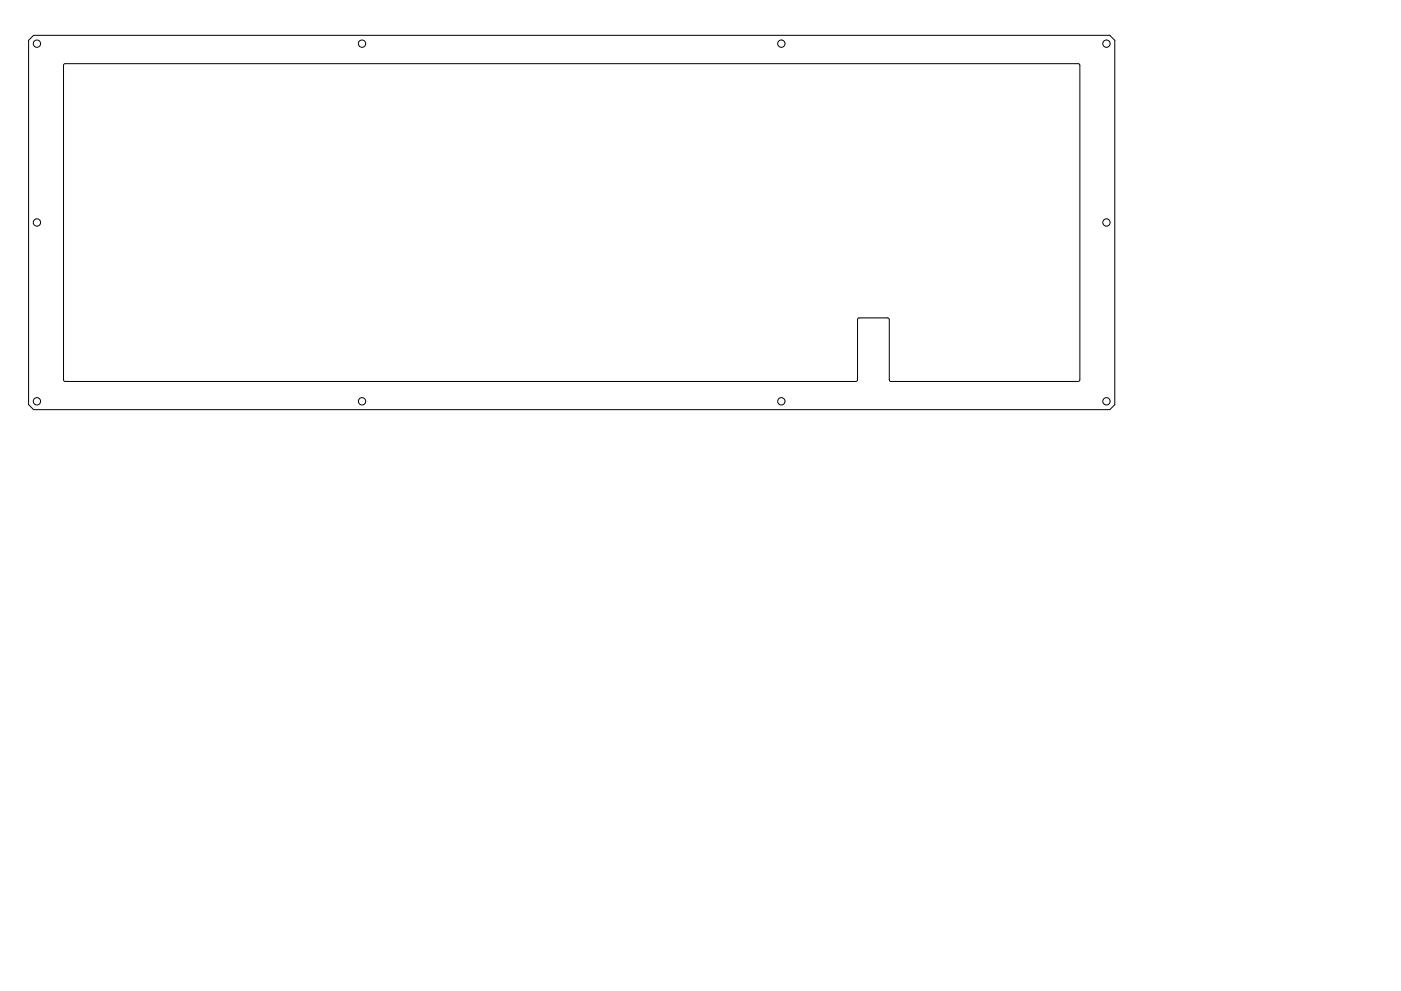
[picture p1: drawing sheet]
<svg xmlns="http://www.w3.org/2000/svg" width="420mm" height="297mm" viewBox="0 0 420 297" stroke-linecap="round" stroke-linejoin="round" font-family="sans-serif">
<g fill="none" stroke="#000" stroke-width=".3">
<path d="M8.6 12.1l1.5-1.5h322.7l1.5 1.5v109.2l-1.5 1.5h-322.7l-1.5-1.5zM19.2 19.2l304.3-.1 .3 .5v94.4l-.5 .3h-56.2l-.4-.5v-18.2l-.5-.3h-8.5l-.5 .5v18l-.5 .5h-237.3l-.4-.5z"/>
<circle cx="11.1" cy="13.1" r="1.1"/>
<circle cx="108.6" cy="13.1" r="1.1"/>
<circle cx="234.3" cy="13.1" r="1.1"/>
<circle cx="331.8" cy="13.1" r="1.1"/>
<circle cx="11.1" cy="66.7" r="1.1"/>
<circle cx="331.8" cy="66.7" r="1.1"/>
<circle cx="11.1" cy="120.3" r="1.1"/>
<circle cx="108.6" cy="120.3" r="1.1"/>
<circle cx="234.3" cy="120.3" r="1.1"/>
<circle cx="331.8" cy="120.3" r="1.1"/>
</g>
</svg>
